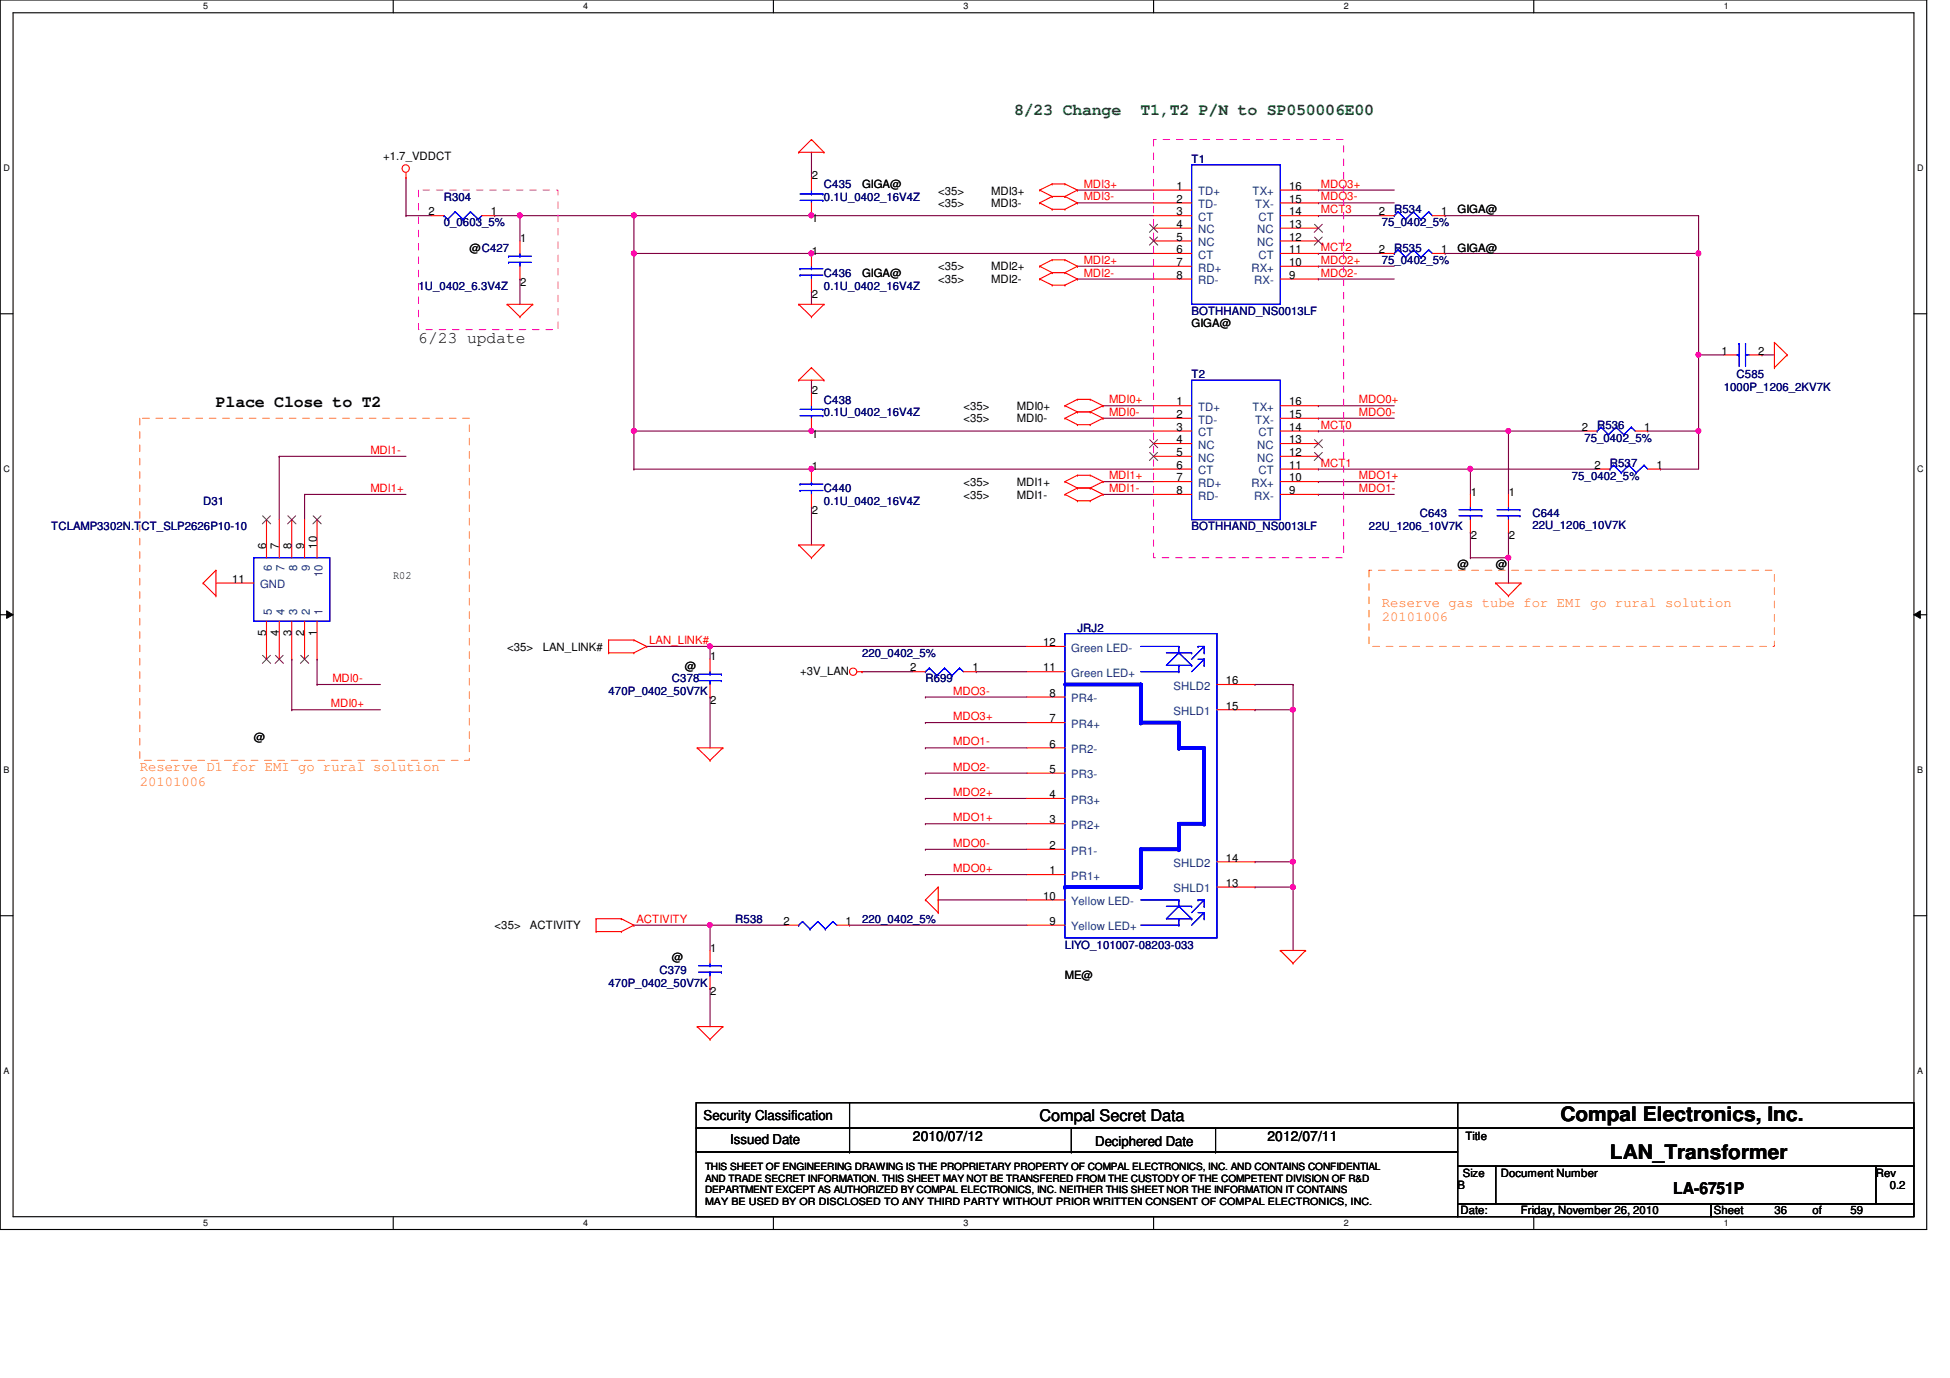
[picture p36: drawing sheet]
<svg xmlns="http://www.w3.org/2000/svg" width="297mm" height="210mm" viewBox="0 0 297 210" stroke-linecap="round" stroke-linejoin="round" font-family="sans-serif">
<defs><g id="words">
<g font-size="3">
<text x="237.7" y="170.8">Compal Electronics, Inc.</text>
<text x="245.2" y="176.6">LAN_Transformer</text>
</g>
<g font-size="2.5" fill="#008000">
<text x="154.5" y="17.5">8/23 Change</text>
<text x="173.7" y="17.5">T1,T2 P/N to SP050006E00</text>
</g>
<g font-size="2.5">
<text x="63.8" y="52.2">6/23 update</text>
<text x="32.9" y="61.9">Place Close to T2</text>
<text x="158.4" y="170.8">Compal Secret Data</text>
<text x="254.9" y="181.9">LA-6751P</text>
</g>
<g font-size="2.1" fill="#ff8000">
<text x="210.5" y="92.4">Reserve gas tube for EMI go rural solution</text>
<text x="210.5" y="94.7">20101006</text>
<text x="21.3" y="117.5">Reserve D1 for EMI go rural solution</text>
<text x="21.3" y="119.7">20101006</text>
</g>
<g font-size="2.1">
<text x="107.2" y="170.6">Security Classification</text>
<text x="139.1" y="173.8">2010/07/12</text>
<text x="193.1" y="173.8">2012/07/11</text>
<text x="111.2" y="174.3">Issued Date</text>
<text x="166.8" y="174.5">Deciphered Date</text>
</g>
<g font-size="1.7">
<text x="58.4" y="24.4">+1.7_VDDCT</text>
<text x="123.7" y="27.2">2</text>
<text x="131.3" y="28.7">GIGA@</text>
<text x="142.9" y="29.6">&lt;35&gt;</text>
<text x="151" y="29.6">MDI3+</text>
<text x="179.2" y="28.9">1</text>
<text x="196.4" y="28.9">16</text>
<text x="65.3" y="32.8">2</text>
<text x="74.8" y="32.8">1</text>
<text x="123.7" y="33.9">1</text>
<text x="142.9" y="31.5">&lt;35&gt;</text>
<text x="151" y="31.5">MDI3-</text>
<text x="179.2" y="30.9">2</text>
<text x="179.2" y="32.8">3</text>
<text x="179.2" y="34.7">4</text>
<text x="196.4" y="32.8">14</text>
<text x="196.4" y="30.9">15</text>
<text x="196.4" y="34.7">13</text>
<text x="210.1" y="32.8">2</text>
<text x="219.5" y="32.8">1</text>
<text x="222" y="32.5">GIGA@</text>
<text x="71.5" y="38.3">@C427</text>
<text x="79.2" y="36.9">1</text>
<text x="123.7" y="38.8">1</text>
<text x="142.9" y="41.2">&lt;35&gt;</text>
<text x="151" y="41.2">MDI2+</text>
<text x="179.2" y="38.6">6</text>
<text x="179.2" y="40.5">7</text>
<text x="179.2" y="36.7">5</text>
<text x="196.4" y="40.5">10</text>
<text x="196.4" y="38.6">11</text>
<text x="196.4" y="36.7">12</text>
<text x="210.1" y="38.6">2</text>
<text x="219.5" y="38.6">1</text>
<text x="222" y="38.3">GIGA@</text>
<text x="79.2" y="43.5">2</text>
<text x="123.7" y="45.5">2</text>
<text x="131.3" y="42.2">GIGA@</text>
<text x="142.9" y="43.1">&lt;35&gt;</text>
<text x="151" y="43.1">MDI2-</text>
<text x="179.2" y="42.5">8</text>
<text x="196.4" y="42.5">9</text>
<text x="181.5" y="49.9">GIGA@</text>
<text x="262.2" y="54">1</text>
<text x="267.8" y="54">2</text>
<text x="123.7" y="60.1">2</text>
<text x="146.8" y="62.4">&lt;35&gt;</text>
<text x="146.8" y="64.3">&lt;35&gt;</text>
<text x="154.9" y="62.4">MDI0+</text>
<text x="154.9" y="64.3">MDI0-</text>
<text x="179.2" y="61.8">1</text>
<text x="179.2" y="63.7">2</text>
<text x="179.2" y="65.6">3</text>
<text x="196.4" y="65.6">14</text>
<text x="196.4" y="63.7">15</text>
<text x="196.4" y="61.8">16</text>
<text x="241" y="65.6">2</text>
<text x="250.4" y="65.6">1</text>
<text x="123.7" y="66.7">1</text>
<text x="123.7" y="71.6">1</text>
<text x="179.2" y="71.4">6</text>
<text x="179.2" y="67.5">4</text>
<text x="179.2" y="69.5">5</text>
<text x="196.4" y="71.4">11</text>
<text x="196.4" y="67.5">13</text>
<text x="196.4" y="69.5">12</text>
<text x="242.9" y="71.4">2</text>
<text x="252.3" y="71.4">1</text>
<text x="146.8" y="74">&lt;35&gt;</text>
<text x="146.8" y="75.9">&lt;35&gt;</text>
<text x="154.9" y="74">MDI1+</text>
<text x="154.9" y="75.9">MDI1-</text>
<text x="179.2" y="73.3">7</text>
<text x="179.2" y="75.3">8</text>
<text x="196.4" y="75.3">9</text>
<text x="196.4" y="73.3">10</text>
<text x="224" y="75.5">1</text>
<text x="229.8" y="75.5">1</text>
<text x="40.6" y="83.6" transform="rotate(-90 40.6 83.6)">6</text>
<text x="42.5" y="83.6" transform="rotate(-90 42.5 83.6)">7</text>
<text x="44.4" y="83.6" transform="rotate(-90 44.4 83.6)">8</text>
<text x="46.4" y="83.6" transform="rotate(-90 46.4 83.6)">9</text>
<text x="48.3" y="83.6" transform="rotate(-90 48.3 83.6)">10</text>
<text x="123.7" y="78.3">2</text>
<text x="224" y="82.1">2</text>
<text x="229.8" y="82.1">2</text>
<text x="35.3" y="88.8">11</text>
<text x="59.9" y="88.3">R02</text>
<text x="222" y="86.6">@</text>
<text x="227.8" y="86.6">@</text>
<text x="40.6" y="96.9" transform="rotate(-90 40.6 96.9)">5</text>
<text x="42.5" y="96.9" transform="rotate(-90 42.5 96.9)">4</text>
<text x="44.4" y="96.9" transform="rotate(-90 44.4 96.9)">3</text>
<text x="46.4" y="96.9" transform="rotate(-90 46.4 96.9)">2</text>
<text x="48.3" y="96.9" transform="rotate(-90 48.3 96.9)">1</text>
<text x="77.3" y="99.1">&lt;35&gt;</text>
<text x="82.7" y="99.1">LAN_LINK#</text>
<text x="108.2" y="100.6">1</text>
<text x="158.9" y="98.4">12</text>
<text x="104.3" y="102">@</text>
<text x="108.2" y="107.2">2</text>
<text x="121.9" y="102.8">+3V_LAN</text>
<text x="138.6" y="102.3">2</text>
<text x="148.1" y="102.3">1</text>
<text x="158.9" y="102.3">11</text>
<text x="159.9" y="106.1">8</text>
<text x="186.7" y="104.2">16</text>
<text x="38.6" y="112.8">@</text>
<text x="159.9" y="113.9">6</text>
<text x="159.9" y="110">7</text>
<text x="186.7" y="108.1">15</text>
<text x="159.9" y="117.7">5</text>
<text x="159.9" y="125.4">3</text>
<text x="159.9" y="121.6">4</text>
<text x="159.9" y="129.3">2</text>
<text x="186.7" y="131.2">14</text>
<text x="158.9" y="137">10</text>
<text x="159.9" y="133.2">1</text>
<text x="186.7" y="135.1">13</text>
<text x="75.3" y="141.6">&lt;35&gt;</text>
<text x="80.7" y="141.6">ACTIVITY</text>
<text x="119.3" y="140.9">2</text>
<text x="128.8" y="140.9">1</text>
<text x="159.9" y="140.9">9</text>
<text x="102.4" y="146.4">@</text>
<text x="108.2" y="145">1</text>
<text x="162.2" y="149.1">ME@</text>
<text x="108.2" y="151.6">2</text>
<text x="223.2" y="173.6">Title</text>
<text x="222.8" y="179.2">Size</text>
<text x="228.6" y="179.2">Document Number</text>
<text x="285.7" y="179.2">Rev</text>
<text x="222" y="181.1">B</text>
<text x="222.5" y="185">Date:</text>
<text x="231.7" y="185">Friday, November 26, 2010</text>
<text x="261.1" y="185">Sheet</text>
<text x="270.3" y="185">36</text>
<text x="276.1" y="185">of</text>
<text x="281.9" y="185">59</text>
<text x="287.9" y="181.1">0.2</text>
</g>
<g font-size="1.7" fill="#000080">
<text x="125.5" y="28.7">C435</text>
<text x="181.5" y="24.8">T1</text>
<text x="67.6" y="30.6">R304</text>
<text x="67.6" y="34.5">0_0603_5%</text>
<text x="125.5" y="30.6">0.1U_0402_16V4Z</text>
<text x="210.5" y="34.5">75_0402_5%</text>
<text x="212.4" y="32.5">R534</text>
<text x="210.5" y="40.2">75_0402_5%</text>
<text x="212.4" y="38.3">R535</text>
<text x="63.8" y="44.1">1U_0402_6.3V4Z</text>
<text x="125.5" y="42.2">C436</text>
<text x="125.5" y="44.1">0.1U_0402_16V4Z</text>
<text x="181.5" y="48">BOTHHAND_NS0013LF</text>
<text x="181.5" y="57.6">T2</text>
<text x="262.6" y="59.5">1000P_1206_2KV7K</text>
<text x="264.5" y="57.6">C585</text>
<text x="125.5" y="61.5">C438</text>
<text x="125.5" y="63.4">0.1U_0402_16V4Z</text>
<text x="243.3" y="65.3">R536</text>
<text x="241.3" y="67.3">75_0402_5%</text>
<text x="245.2" y="71.1">R537</text>
<text x="30.9" y="76.9">D31</text>
<text x="125.5" y="75">C440</text>
<text x="125.5" y="76.9">0.1U_0402_16V4Z</text>
<text x="239.4" y="73.1">75_0402_5%</text>
<text x="7.8" y="80.8">TCLAMP3302N.TCT_SLP2626P10-10</text>
<text x="181.5" y="80.8">BOTHHAND_NS0013LF</text>
<text x="208.5" y="80.8">22U_1206_10V7K</text>
<text x="216.3" y="78.8">C643</text>
<text x="233.4" y="78.8">C644</text>
<text x="233.4" y="80.6">22U_1206_10V7K</text>
<text x="131.3" y="100.1">220_0402_5%</text>
<text x="164.1" y="96.2">JRJ2</text>
<text x="92.7" y="105.9">470P_0402_50V7K</text>
<text x="102.4" y="103.9">C378</text>
<text x="141" y="103.9">R699</text>
<text x="112" y="140.6">R538</text>
<text x="131.3" y="140.6">220_0402_5%</text>
<text x="100.5" y="148.3">C379</text>
<text x="162.2" y="144.5">LIYO_101007-08203-033</text>
<text x="92.7" y="150.3">470P_0402_50V7K</text>
</g>
<g font-size="1.7" fill="#f00">
<text x="165.1" y="28.6">MDI3+</text>
<text x="201.2" y="28.6">MDO3+</text>
<text x="165.1" y="30.5">MDI3-</text>
<text x="201.2" y="32.5">MCT3</text>
<text x="201.2" y="30.5">MDO3-</text>
<text x="165.1" y="40.2">MDI2+</text>
<text x="201.2" y="38.2">MCT2</text>
<text x="201.2" y="40.2">MDO2+</text>
<text x="165.1" y="42.1">MDI2-</text>
<text x="201.2" y="42.1">MDO2-</text>
<text x="168.9" y="61.4">MDI0+</text>
<text x="168.9" y="63.3">MDI0-</text>
<text x="201.2" y="65.3">MCT0</text>
<text x="207" y="61.4">MDO0+</text>
<text x="207" y="63.3">MDO0-</text>
<text x="56.4" y="69.1">MDI1-</text>
<text x="201.2" y="71.1">MCT1</text>
<text x="56.4" y="74.9">MDI1+</text>
<text x="168.9" y="74.9">MDI1-</text>
<text x="168.9" y="73">MDI1+</text>
<text x="207" y="74.9">MDO1-</text>
<text x="207" y="73">MDO1+</text>
<text x="98.9" y="98.1">LAN_LINK#</text>
<text x="50.4" y="107.7">MDI0+</text>
<text x="50.6" y="103.9">MDI0-</text>
<text x="145.2" y="105.8">MDO3-</text>
<text x="145.2" y="113.5">MDO1-</text>
<text x="145.2" y="109.7">MDO3+</text>
<text x="145.2" y="117.4">MDO2-</text>
<text x="145.2" y="121.2">MDO2+</text>
<text x="145.2" y="125.1">MDO1+</text>
<text x="145.2" y="129">MDO0-</text>
<text x="145.2" y="132.8">MDO0+</text>
<text x="96.9" y="140.5">ACTIVITY</text>
</g>
<g font-size="1.7" fill="#004080">
<text x="182.5" y="29.8">TD+</text>
<text x="190.8" y="29.8">TX+</text>
<text x="182.5" y="31.7">TD-</text>
<text x="182.5" y="33.7">CT</text>
<text x="182.5" y="35.6">NC</text>
<text x="191.2" y="31.7">TX-</text>
<text x="191.5" y="35.6">NC</text>
<text x="191.7" y="33.7">CT</text>
<text x="182.5" y="39.4">CT</text>
<text x="182.5" y="41.4">RD+</text>
<text x="182.5" y="37.5">NC</text>
<text x="190.6" y="41.4">RX+</text>
<text x="191.5" y="37.5">NC</text>
<text x="191.7" y="39.4">CT</text>
<text x="182.5" y="43.3">RD-</text>
<text x="191" y="43.3">RX-</text>
<text x="182.5" y="62.6">TD+</text>
<text x="182.5" y="64.5">TD-</text>
<text x="190.8" y="62.6">TX+</text>
<text x="191.2" y="64.5">TX-</text>
<text x="182.5" y="66.5">CT</text>
<text x="182.5" y="68.4">NC</text>
<text x="182.5" y="70.3">NC</text>
<text x="191.5" y="68.4">NC</text>
<text x="191.5" y="70.3">NC</text>
<text x="191.7" y="66.5">CT</text>
<text x="182.5" y="72.3">CT</text>
<text x="182.5" y="74.2">RD+</text>
<text x="182.5" y="76.1">RD-</text>
<text x="190.6" y="74.2">RX+</text>
<text x="191" y="76.1">RX-</text>
<text x="191.7" y="72.3">CT</text>
<text x="39.6" y="89.6">GND</text>
<text x="41.4" y="86.9" transform="rotate(-90 41.4 86.9)">6</text>
<text x="43.3" y="86.9" transform="rotate(-90 43.3 86.9)">7</text>
<text x="45.3" y="86.9" transform="rotate(-90 45.3 86.9)">8</text>
<text x="47.2" y="86.9" transform="rotate(-90 47.2 86.9)">9</text>
<text x="49.1" y="87.9" transform="rotate(-90 49.1 87.9)">10</text>
<text x="41.4" y="93.6" transform="rotate(-90 41.4 93.6)">5</text>
<text x="43.3" y="93.6" transform="rotate(-90 43.3 93.6)">4</text>
<text x="45.3" y="93.6" transform="rotate(-90 45.3 93.6)">3</text>
<text x="47.2" y="93.6" transform="rotate(-90 47.2 93.6)">2</text>
<text x="49.1" y="93.6" transform="rotate(-90 49.1 93.6)">1</text>
<text x="163.2" y="99.3">Green LED-</text>
<text x="163.2" y="107">PR4-</text>
<text x="163.2" y="103.1">Green LED+</text>
<text x="178.8" y="105.1">SHLD2</text>
<text x="163.2" y="110.9">PR4+</text>
<text x="178.8" y="108.9">SHLD1</text>
<text x="163.2" y="118.6">PR3-</text>
<text x="163.2" y="114.7">PR2-</text>
<text x="163.2" y="122.4">PR3+</text>
<text x="163.2" y="130.2">PR1-</text>
<text x="163.2" y="126.3">PR2+</text>
<text x="163.2" y="134">PR1+</text>
<text x="163.2" y="137.9">Yellow LED-</text>
<text x="178.8" y="135.9">SHLD1</text>
<text x="178.8" y="132.1">SHLD2</text>
<text x="163.2" y="141.7">Yellow LED+</text>
</g>
<g font-size="1.5">
<text x="107.4" y="178.2">THIS SHEET OF ENGINEERING DRAWING IS THE PROPRIETARY PROPERTY OF COMPAL ELECTRONICS, INC. AND CONTAINS CONFIDENTIAL</text>
<text x="107.4" y="180">AND TRADE SECRET INFORMATION. THIS SHEET MAY NOT BE TRANSFERED FROM THE CUSTODY OF THE COMPETENT DIVISION OF R&amp;D</text>
<text x="107.4" y="181.8">DEPARTMENT EXCEPT AS AUTHORIZED BY COMPAL ELECTRONICS, INC. NEITHER THIS SHEET NOR THE INFORMATION IT CONTAINS</text>
<text x="107.4" y="183.6">MAY BE USED BY OR DISCLOSED TO ANY THIRD PARTY WITHOUT PRIOR WRITTEN CONSENT OF COMPAL ELECTRONICS, INC.</text>
</g>
<g font-size="1.4">
<text x="30.9" y="1.4">5</text>
<text x="88.9" y="1.4">4</text>
<text x="146.8" y="1.4">3</text>
<text x="204.7" y="1.4">2</text>
<text x="262.6" y="1.4">1</text>
<text x=".5" y="26.1">D</text>
<text x="292.1" y="26.1">D</text>
<text x=".5" y="71.9">C</text>
<text x="292.1" y="71.9">C</text>
<text x=".5" y="117.8">B</text>
<text x="292.1" y="117.8">B</text>
<text x=".5" y="163.6">A</text>
<text x="292.1" y="163.6">A</text>
<text x="30.9" y="186.8">5</text>
<text x="88.9" y="186.8">4</text>
<text x="146.8" y="186.8">3</text>
<text x="204.7" y="186.8">2</text>
<text x="262.6" y="186.8">1</text>
</g>
</g></defs>
<path d="M0 0h293.5v187.3h-293.5zM2 1.9h289.5v183.4h-289.5z" fill="none" stroke="#000" stroke-width=".17"/>
<g fill="#fff">
<path d="M30.9 .2h.8v1.5h-.8z"/>
<path d="M30.9 185.5h.8v1.6h-.8z"/>
</g>
<path d="M59.9 0v1.9M59.9 185.3v2" fill="none" stroke="#000" stroke-width=".17"/>
<g fill="#fff">
<path d="M88.9 .2h.7v1.5h-.7z"/>
<path d="M88.9 185.5h.7v1.6h-.7z"/>
</g>
<path d="M117.8 0v1.9M117.8 185.3v2" fill="none" stroke="#000" stroke-width=".17"/>
<g fill="#fff">
<path d="M146.8 .2h.7v1.5h-.7z"/>
<path d="M146.8 185.5h.7v1.6h-.7z"/>
</g>
<path d="M175.7 0v1.9M175.7 185.3v2" fill="none" stroke="#000" stroke-width=".17"/>
<g fill="#fff">
<path d="M204.7 .2h.7v1.5h-.7z"/>
<path d="M204.7 185.5h.7v1.6h-.7z"/>
</g>
<path d="M233.6 0v1.9M233.6 185.3v2" fill="none" stroke="#000" stroke-width=".17"/>
<g fill="#fff">
<path d="M262.6 .2h.8v1.5h-.8z"/>
<path d="M262.6 185.5h.8v1.6h-.8z"/>
<path d="M.5 24.8h1v1.6h-1z"/>
<path d="M292.1 24.8h.9v1.6h-.9z"/>
<path d="M.5 70.7h1v1.5h-1z"/>
<path d="M292.1 70.7h.9v1.5h-.9z"/>
</g>
<path d="M0 47.8h2M291.5 47.8h2" fill="none" stroke="#000" stroke-width=".17"/>
<g fill="#fff">
<path d="M.5 116.5h.9v1.6h-.9z"/>
<path d="M292.1 116.5h.8v1.6h-.8z"/>
</g>
<path d="M0 93.6h2M291.5 93.6h2" fill="none" stroke="#000" stroke-width=".17"/>
<path d="M1 93l1 .6-1 .6zM291.5 93.6l1-.6v1.2z" fill="#000"/>
<path d="M1 93l1 .6-1 .6zM291.5 93.6l1-.6v1.2z" fill="none" stroke="#000" stroke-width=".15"/>
<g fill="#fff">
<path d="M.5 162.4h.9v1.5h-.9z"/>
<path d="M292.1 162.4h.8v1.5h-.8z"/>
</g>
<path d="M0 139.5h2M291.5 139.5h2" fill="none" stroke="#000" stroke-width=".17"/>
<path d="M191.2 108.1h.1M191.2 108.1h5.8M197 104.3h.1M197 108.1h.1M197 104.3v27h-5.8M191.2 131.3h.1" fill="none" stroke="#800040" stroke-width=".17"/>
<circle cx="196.9" cy="108.1" r=".37" fill="#f0f"/>
<circle cx="196.9" cy="108.1" r=".37" fill="none" stroke="#f0f" stroke-width=".17"/>
<path d="M191.2 104.3h.1M191.2 104.3h5.8M191.2 135.1h.1M197 131.3h.1M197 131.3v3.8h-5.8" fill="none" stroke="#800040" stroke-width=".17"/>
<circle cx="196.9" cy="131.2" r=".37" fill="#f0f"/>
<circle cx="196.9" cy="131.2" r=".37" fill="none" stroke="#f0f" stroke-width=".17"/>
<path d="M197 135.1h.1M197 135.1v9.7" fill="none" stroke="#800040" stroke-width=".17"/>
<circle cx="196.9" cy="135.1" r=".38" fill="#f0f"/>
<circle cx="196.9" cy="135.1" r=".38" fill="none" stroke="#f0f" stroke-width=".17"/>
<g fill="none" stroke="#800040" stroke-width=".17">
<path d="M123.6 32.9h.1M123.6 32.9h52.1M164.1 29h.1M164.1 30.9h.1M164.1 29h11.6M164.1 30.9h11.6M141 113.9h.1M141 117.8h.1M141 110.1h.1M141 106.2h.1M141 113.9h15.4M141 117.8h15.4"/>
<path d="M141 110.1h15.4M141 106.2h15.4M141 121.6h.1M141 129.4h.1M141 125.5h.1M141 133.2h.1M141 121.6h15.4M141 129.4h15.4M141 125.5h15.4M141 133.2h15.4"/>
</g>
<circle cx="123.6" cy="32.8" r=".38" fill="#f0f"/>
<circle cx="123.6" cy="32.8" r=".38" fill="none" stroke="#f0f" stroke-width=".17"/>
<path d="M123.6 38.6h.1M123.6 38.6h52.1M164.1 40.6h.1M164.1 40.6h11.6" fill="none" stroke="#800040" stroke-width=".17"/>
<circle cx="123.6" cy="38.6" r=".38" fill="#f0f"/>
<circle cx="123.6" cy="38.6" r=".38" fill="none" stroke="#f0f" stroke-width=".17"/>
<path d="M96.6 32.9h.1M96.6 32.9h27M164.1 42.5h.1M164.1 42.5h11.6" fill="none" stroke="#800040" stroke-width=".17"/>
<circle cx="96.6" cy="32.8" r=".38" fill="#f0f"/>
<circle cx="96.6" cy="32.8" r=".38" fill="none" stroke="#f0f" stroke-width=".17"/>
<g fill="none" stroke="#800040" stroke-width=".17">
<path d="M96.6 38.6h.1M96.6 38.6h27M123.6 23.2h.1M123.6 23.2v3.9M200.8 32.9h.1M200.8 38.6h.1M200.8 29h.1M200.8 30.9h.1M200.8 38.6h9.7M200.8 32.9h9.7M200.8 29h11.6M200.8 30.9h11.6"/>
<path d="M123.6 44.4h.1M123.6 44.4v2M200.8 40.6h.1M200.8 42.5h.1M200.8 40.6h11.6M200.8 42.5h11.6M224 71.5h.1M224 71.5h19.3"/>
</g>
<circle cx="223.9" cy="71.4" r=".38" fill="#f0f"/>
<circle cx="223.9" cy="71.4" r=".38" fill="none" stroke="#f0f" stroke-width=".17"/>
<path d="M229.8 65.7h.1M229.8 65.7h11.5" fill="none" stroke="#800040" stroke-width=".17"/>
<circle cx="229.8" cy="65.6" r=".37" fill="#f0f"/>
<circle cx="229.8" cy="65.6" r=".37" fill="none" stroke="#f0f" stroke-width=".17"/>
<path d="M220.1 32.9h.1M220.1 38.6h.1M220.1 32.9h38.6M258.7 32.9h.1M258.7 32.9v5.7h-38.6M258.7 54.1h.1M258.7 54.1v11.6M268.4 54.1h.1M268.4 54.1h1.9" fill="none" stroke="#800040" stroke-width=".17"/>
<circle cx="258.7" cy="65.6" r=".37" fill="#f0f"/>
<circle cx="258.7" cy="65.6" r=".37" fill="none" stroke="#f0f" stroke-width=".17"/>
<circle cx="258.7" cy="54" r=".37" fill="#f0f"/>
<circle cx="258.7" cy="54" r=".37" fill="none" stroke="#f0f" stroke-width=".17"/>
<path d="M123.6 57.9h.1M123.6 57.9v2M96.6 71.5h.1M96.6 65.7h.1M96.6 65.7h27M96.6 71.5h79.1M123.6 71.5h.1M251 65.7h.1M251 65.7h7.7M252.9 71.5h.1M258.7 65.7h.1M258.7 65.7v5.8h-5.8" fill="none" stroke="#800040" stroke-width=".17"/>
<circle cx="123.6" cy="71.4" r=".38" fill="#f0f"/>
<circle cx="123.6" cy="71.4" r=".38" fill="none" stroke="#f0f" stroke-width=".17"/>
<path d="M123.6 65.7h.1M123.6 65.7h52.1" fill="none" stroke="#800040" stroke-width=".17"/>
<circle cx="123.6" cy="65.6" r=".37" fill="#f0f"/>
<circle cx="123.6" cy="65.6" r=".37" fill="none" stroke="#f0f" stroke-width=".17"/>
<path d="M96.6 38.6h.1M96.6 38.6v27.1M123.6 77.2h.1M123.6 77.2v5.8" fill="none" stroke="#800040" stroke-width=".17"/>
<circle cx="96.6" cy="65.6" r=".37" fill="#f0f"/>
<circle cx="96.6" cy="65.6" r=".37" fill="none" stroke="#f0f" stroke-width=".17"/>
<circle cx="96.6" cy="38.6" r=".38" fill="#f0f"/>
<circle cx="96.6" cy="38.6" r=".38" fill="none" stroke="#f0f" stroke-width=".17"/>
<g fill="none" stroke="#800040" stroke-width=".17">
<path d="M61.8 27.1h.1M61.8 32.9h.1M61.8 27.1v5.8M61.8 32.9h3.9M75.3 32.9h.1M75.3 32.9h21.3M79.2 32.9h.1M79.2 32.9v3.8M96.6 32.9h.1M96.6 32.9v5.7M79.2 42.5h.1M79.2 42.5v3.9"/>
<path d="M96.6 65.7h.1M96.6 65.7v5.8"/>
</g>
<circle cx="79.2" cy="32.8" r=".38" fill="#f0f"/>
<circle cx="79.2" cy="32.8" r=".38" fill="none" stroke="#f0f" stroke-width=".17"/>
<path d="M258.7 38.6h.1M258.7 38.6v15.5M258.7 54.1h.1M258.7 54.1h3.9" fill="none" stroke="#800040" stroke-width=".17"/>
<circle cx="258.7" cy="38.6" r=".38" fill="#f0f"/>
<circle cx="258.7" cy="38.6" r=".38" fill="none" stroke="#f0f" stroke-width=".17"/>
<g fill="none" stroke="#800040" stroke-width=".17">
<path d="M168 61.8h.1M168 63.7h.1M168 75.3h.1M168 73.4h.1M168 61.8h7.7M168 63.7h7.7M168 75.3h7.7M168 73.4h7.7M200.8 75.3h.1M200.8 73.4h.1M200.8 61.8h.1M200.8 63.7h.1"/>
<path d="M200.8 61.8h11.6M200.8 63.7h11.6M200.8 75.3h11.6M200.8 73.4h11.6M108.2 98.5h.1M108.2 98.5h48.2M131.3 102.3h.1M131.3 102.3h7.8M148.7 102.3h.1M148.7 102.3h7.7"/>
</g>
<circle cx="108.1" cy="98.4" r=".37" fill="#f0f"/>
<circle cx="108.1" cy="98.4" r=".37" fill="none" stroke="#f0f" stroke-width=".17"/>
<path d="M98.5 98.5h.1M98.5 98.5h9.7M108.2 98.5h.1M108.2 98.5v1.9M108.2 106.2h.1M108.2 106.2v7.7M142.9 137.1h.1M142.9 137.1h13.5M96.6 140.9h.1M96.6 140.9h11.6M108.2 140.9h.1M108.2 140.9v3.9" fill="none" stroke="#800040" stroke-width=".17"/>
<circle cx="108.1" cy="140.9" r=".37" fill="#f0f"/>
<circle cx="108.1" cy="140.9" r=".37" fill="none" stroke="#f0f" stroke-width=".17"/>
<g fill="none" stroke="#800040" stroke-width=".17">
<path d="M42.5 69.5h.1M42.5 69.5v9.7M42.5 69.5h19.3M46.4 75.3h.1M46.4 75.3v3.9M46.4 75.3h15.4M224 71.5h.1M224 71.5v3.8M224 81.1h.1M224 85h.1M224 81.1v3.9M224 85h5.8"/>
<path d="M229.8 81.1h.1M229.8 85h.1M229.8 81.1v7.7M108.2 150.6h.1M108.2 140.9h.1M108.2 150.6v5.8M108.2 140.9h11.6M129.4 140.9h.1M129.4 140.9h27"/>
</g>
<circle cx="229.8" cy="84.9" r=".37" fill="#f0f"/>
<circle cx="229.8" cy="84.9" r=".37" fill="none" stroke="#f0f" stroke-width=".17"/>
<g fill="none" stroke="#800040" stroke-width=".17">
<path d="M200.8 71.5h.1M200.8 65.7h.1M200.8 71.5h23.2M200.8 65.7h29M229.8 65.7h.1M229.8 65.7v9.6M44.4 100.4h.1M44.4 108.1h.1M44.4 100.4v7.7M44.4 108.1h13.6M48.3 100.4h.1M48.3 104.3h.1"/>
<path d="M48.3 100.4v3.9M48.3 104.3h9.7"/>
</g>
<g fill="none" stroke="#f00" stroke-width=".17">
<path d="M61.8 27.1h.1M61.8 26.3v.8M65.7 32.9h1.9M73.4 32.9h1.9M121.7 23.2h.1M121.7 23.2h3.8M123.6 21.3h.1M123.6 21.3l1.9 1.9M123.6 21.3l-1.9 1.9M125.5 23.2h.1M158.4 29h.1M158.4 30.9h.1"/>
<path d="M158.4 29l1.9 .9M158.4 30.9l1.9 1M160.3 29.9h.1M160.3 28h.1M160.3 31.9h.1M160.3 39.6h.1M160.3 29.9h1.9M160.3 28h1.9M160.3 28l-1.9 1M160.3 31.9h1.9M160.3 29.9l-1.9 1M160.3 39.6h1.9"/>
<path d="M160.3 39.6l-1.9 1M162.2 29.9h.1M162.2 28h.1M162.2 31.9h.1M162.2 39.6h.1M162.2 28l1.9 1M162.2 29.9l1.9 1M162.2 39.6l1.9 1M164.1 29h.1M164.1 30.9h.1M164.1 29l-1.9 .9M164.1 30.9l-1.9 1"/>
<path d="M175.7 29h5.8M175.7 30.9h5.8M175.7 32.9h5.8M175.7 38.6h5.8M175.7 34.8h5.8M175.7 36.7h5.8M195 29h5.8M195 30.9h5.8M195 32.9h5.8M195 38.6h5.8M195 34.8h5.8M195 36.7h5.8"/>
<path d="M77.3 46.4h.1M77.3 46.4h3.8M77.3 46.4l1.9 1.9M79.2 48.3h.1M81.1 46.4h.1M81.1 46.4l-1.9 1.9M121.7 46.4h.1M121.7 57.9h.1M121.7 46.4h3.8M121.7 46.4l1.9 1.9M121.7 57.9h3.8M123.6 48.3h.1"/>
<path d="M123.6 56h.1M123.6 56l1.9 1.9M123.6 56l-1.9 1.9M125.5 46.4h.1M125.5 57.9h.1M125.5 46.4l-1.9 1.9M158.4 40.6h.1M158.4 42.5h.1M158.4 40.6l1.9 .9M158.4 42.5l1.9 .9M160.3 41.5h.1M160.3 43.4h.1"/>
<path d="M160.3 41.5h1.9M160.3 43.4h1.9M160.3 41.5l-1.9 1M162.2 41.5h.1M162.2 43.4h.1M162.2 41.5l1.9 1M164.1 40.6h.1M164.1 42.5h.1M164.1 40.6l-1.9 .9M164.1 42.5l-1.9 .9M175.7 40.6h5.8M175.7 42.5h5.8"/>
<path d="M195 40.6h5.8M195 42.5h5.8M262.6 54.1h1.9M266.4 54.1h2M270.3 56h.1M270.3 52.2h.1M270.3 52.2v3.8M270.3 52.2l1.9 1.9M272.2 54.1h.1M272.2 54.1l-1.9 1.9M162.2 61.8h.1M162.2 63.7h.1"/>
<path d="M162.2 73.4h.1M162.2 75.3h.1M162.2 61.8l1.9 .9M162.2 63.7l1.9 1M162.2 73.4l1.9 .9M162.2 75.3l1.9 1M164.1 62.7h.1M164.1 60.8h.1M164.1 64.7h.1M164.1 74.3h.1M164.1 72.4h.1M164.1 76.3h.1"/>
<path d="M164.1 62.7h2M164.1 60.8h2M164.1 60.8l-1.9 1M164.1 64.7h2M164.1 62.7l-1.9 1M164.1 74.3h2M164.1 72.4h2M164.1 72.4l-1.9 1M164.1 76.3h2M164.1 74.3l-1.9 1M166.1 62.7h.1M166.1 60.8h.1"/>
<path d="M166.1 64.7h.1M166.1 74.3h.1M166.1 72.4h.1M166.1 76.3h.1M166.1 60.8l1.9 1M166.1 62.7l1.9 1M166.1 72.4l1.9 1M166.1 74.3l1.9 1M168 61.8h.1M168 63.7h.1M168 73.4h.1M168 75.3h.1"/>
<path d="M168 61.8l-1.9 .9M168 63.7l-1.9 1M168 73.4l-1.9 .9M168 75.3l-1.9 1M30.9 88.8h.1M30.9 88.8l2 2M32.9 86.9h.1M32.9 90.8h.1M32.9 86.9v3.9M32.9 86.9l-2 1.9M92.7 99.4h.1M92.7 97.5h.1"/>
<path d="M92.7 97.5h3.9M92.7 99.4h3.9M92.7 97.5v1.9M96.6 97.5h.1M96.6 99.4h.1M96.6 97.5l1.9 1M98.5 98.5h.1M98.5 98.5l-1.9 .9M121.7 83h.1M121.7 83h3.8M121.7 83l1.9 2M123.6 85h.1"/>
<path d="M125.5 83h.1M125.5 83l-1.9 2M227.8 88.8h.1M227.8 88.8h3.9M227.8 88.8l2 2M229.8 90.8h.1M231.7 88.8h.1M231.7 88.8l-1.9 2M106.2 113.9h.1M106.2 113.9h3.9M106.2 113.9l2 1.9M108.2 115.8h.1"/>
<path d="M110.1 113.9h.1M110.1 113.9l-1.9 1.9M130.6 102.3h.7M131.3 102.3h.1M139.1 102.3h1.9M146.8 102.3h1.9M90.8 140h.1M90.8 140h3.9M90.8 140v1.9M94.7 140h.1M94.7 140l1.9 .9M141 137.1h.1"/>
<path d="M141 137.1l1.9 1.9M142.9 135.1h.1M142.9 139h.1M142.9 135.1v3.9M142.9 135.1l-1.9 2M90.8 141.9h.1M90.8 141.9h3.9M94.7 141.9h.1M96.6 140.9h.1M96.6 140.9l-1.9 1M106.2 156.4h.1M106.2 156.4h3.9"/>
<path d="M106.2 156.4l2 1.9M108.2 158.3h.1M108.2 144.8v1.9M108.2 148.7v1.9M110.1 156.4h.1M110.1 156.4l-1.9 1.9M119.8 140.9h1.9M127.5 140.9h1.9M195 144.8h.1M195 144.8h3.9M195 144.8l2 1.9M197 146.7h.1"/>
<path d="M198.9 144.8h.1M198.9 144.8l-1.9 1.9"/>
<circle cx="61.8" cy="25.7" r=".56"/>
<circle cx="130" cy="102.3" r=".56"/>
</g>
<g fill="none" stroke="#000" stroke-width=".17">
<path d="M106 168h116v3.8h-116zM106 171.8h116v3.7h-116zM106 175.5h116v9.8h-116zM129.4 171.8h.1M129.4 175.5h.1M129.4 168v7.5M163.2 175.5h.1M163.2 171.8v3.7M185.2 175.5h.1M185.2 171.8v3.7M222 168h69.5v3.8h-69.5zM222 171.8h69.5v5.8h-69.5z"/>
<path d="M222 177.6h5.8v5.8h-5.8zM227.8 177.6h57.9v5.8h-57.9zM285.7 177.6h5.8v5.8h-5.8zM222 183.4h38.6v1.9h-38.6zM260.6 183.4h30.9v1.9h-30.9z"/>
</g>
<path d="M63.8 29h21.2v21.2h-21.2zM175.7 21.3h29v63.7h-29z" fill="none" stroke="#f0f" stroke-width=".15" stroke-dasharray="1 1 1 1 1 1 1 1"/>
<path d="M21.3 63.7h50.2v52.1h-50.2zM208.5 86.9h61.8v11.6h-61.8z" fill="none" stroke="#ff8000" stroke-width=".15" stroke-dasharray="1 1 1 1 1 1 1 1"/>
<g fill="none" stroke="#00f" stroke-width=".17">
<path d="M67.6 32.9h.1M67.6 32.9l.6 .5M68.2 33.4h.1M69.3 32.3h.1M69.3 32.3l1.2 1.1M69.3 32.3l-1.1 1.1M70.5 33.4h.1M71.7 32.3h.1M71.7 32.3l1.2 1.1M71.7 32.3l-1.2 1.1M72.9 33.4h.1M73.4 32.9l-.5 .5"/>
<path d="M181.5 25.1h13.5v21.3h-13.5zM264.5 54.1h.4M264.9 54.1h.1M264.9 52.3h.1M264.9 52.3v3.5M265.9 52.3h.1M265.9 54.1h.1M265.9 54.1h.5M265.9 52.3v3.5M162.2 96.5h23.2v46.4h-23.2zM141 102.3h.1M141.6 101.8h.1"/>
<path d="M141.6 101.8l1.1 1.1M141.6 101.8l-.6 .5M142.7 102.9h.1M143.9 101.8h.1M143.9 101.8l1.1 1.1M143.9 101.8l-1.2 1.1M145 102.9h.1M146.2 101.8h.1M146.2 101.8l.6 .5M146.2 101.8l-1.2 1.1M106.4 148.1h3.5M106.4 147.1h3.5"/>
<path d="M108.2 147.1h.1M108.2 148.1h.1M108.2 146.7v.4M108.2 148.1v.6M109.9 148.1h.1M109.9 147.1h.1M121.7 140.9h.1M122.3 140.4h.1M122.3 140.4l1.1 1.1M122.3 140.4l-.6 .5M123.4 141.5h.1M124.6 140.4h.1"/>
<path d="M124.6 140.4l1.1 1.1M124.6 140.4l-1.2 1.1M125.7 141.5h.1M126.9 140.4h.1M126.9 140.4l.6 .5M126.9 140.4l-1.2 1.1"/>
</g>
<path d="M175.1 34.2l1.3 1.2M175.1 36.1l1.3 1.2M176.3 34.2l-1.2 1.2M176.3 36.1l-1.2 1.2M200.2 34.2l1.3 1.2M200.2 36.1l1.3 1.2M201.4 34.2l-1.2 1.2M201.4 36.1l-1.2 1.2" fill="none" stroke="#804000" stroke-width=".15"/>
<path d="M162.2 104.3h11.6" fill="none" stroke="#00f" stroke-width=".55"/>
<circle cx="173.8" cy="104.3" r=".28" fill="#00f"/>
<path d="M179.6 113.9h3.8" fill="none" stroke="#00f" stroke-width=".55"/>
<circle cx="179.6" cy="113.9" r=".28" fill="#00f"/>
<path d="M179.6 110.1v3.8" fill="none" stroke="#00f" stroke-width=".55"/>
<circle cx="179.6" cy="110.1" r=".28" fill="#00f"/>
<path d="M173.8 110.1h5.8" fill="none" stroke="#00f" stroke-width=".55"/>
<circle cx="173.8" cy="110.1" r=".28" fill="#00f"/>
<path d="M173.8 104.3v5.8" fill="none" stroke="#00f" stroke-width=".55"/>
<circle cx="173.8" cy="104.3" r=".28" fill="#00f"/>
<path d="M179.6 125.5h3.8" fill="none" stroke="#00f" stroke-width=".55"/>
<circle cx="179.6" cy="125.5" r=".28" fill="#00f"/>
<path d="M179.6 125.5v3.9" fill="none" stroke="#00f" stroke-width=".55"/>
<circle cx="179.6" cy="129.4" r=".28" fill="#00f"/>
<path d="M173.8 129.4h5.8" fill="none" stroke="#00f" stroke-width=".55"/>
<circle cx="173.8" cy="129.4" r=".28" fill="#00f"/>
<path d="M173.8 129.4v5.7" fill="none" stroke="#00f" stroke-width=".55"/>
<circle cx="173.8" cy="135.1" r=".28" fill="#00f"/>
<path d="M162.2 135.1h11.6" fill="none" stroke="#00f" stroke-width=".55"/>
<circle cx="162.2" cy="135.1" r=".28" fill="#00f"/>
<path d="M183.4 113.9v11.6" fill="none" stroke="#00f" stroke-width=".55"/>
<circle cx="183.4" cy="125.5" r=".28" fill="#00f"/>
<g fill="none" stroke="#00f" stroke-width=".17">
<path d="M162.2 96.5h23.2v46.4h-23.2zM173.8 98.5h5.8M177.7 99.4h3.8M179.6 99.4h.1M179.6 98.5h.1M179.6 98.5v.9M179.6 99.4l-1.9 1.9h3.8M179.6 99.4l1.9 1.9M181.5 99.4h.1M182.5 98.5h.1M182.5 98.5h.9M183.4 98.5h.1"/>
<path d="M183.4 99.4h.1M183.4 98.5v.9M183.4 98.5l-1.9 1.9M173.8 102.3h5.8M179.6 102.3h.1M179.6 101.3h.1M179.6 101.3v1M181.5 101.3h.1M182.5 100.4h.9M183.4 101.3h.1M183.4 100.4h.1M183.4 100.4v.9"/>
<path d="M183.4 100.4l-1.9 1.9M173.8 137.1h5.8M177.7 138h3.8M179.6 138h.1M179.6 137.1h.1M179.6 140h.1M179.6 138l-1.9 2h3.8M179.6 138l1.9 2M179.6 137.1v.9M179.6 140v.9M181.5 140h.1M181.5 138h.1"/>
<path d="M182.5 137.1h.1M182.5 137.1h.9M182.5 139h.9M183.4 137.1h.1M183.4 138h.1M183.4 139h.1M183.4 140h.1M183.4 137.1l-1.9 1.9M183.4 137.1v.9M183.4 139v1M183.4 139l-1.9 1.9M173.8 140.9h5.8"/>
<path d="M179.6 140.9h.1"/>
</g>
<path d="M162.2 104.3h11.6" fill="none" stroke="#00f" stroke-width=".55"/>
<circle cx="173.8" cy="104.3" r=".28" fill="#00f"/>
<path d="M179.6 113.9h3.8" fill="none" stroke="#00f" stroke-width=".55"/>
<circle cx="179.6" cy="113.9" r=".28" fill="#00f"/>
<path d="M179.6 110.1v3.8" fill="none" stroke="#00f" stroke-width=".55"/>
<circle cx="179.6" cy="110.1" r=".28" fill="#00f"/>
<path d="M173.8 110.1h5.8" fill="none" stroke="#00f" stroke-width=".55"/>
<circle cx="173.8" cy="110.1" r=".28" fill="#00f"/>
<path d="M173.8 104.3v5.8" fill="none" stroke="#00f" stroke-width=".55"/>
<circle cx="173.8" cy="104.3" r=".28" fill="#00f"/>
<path d="M179.6 125.5h3.8" fill="none" stroke="#00f" stroke-width=".55"/>
<circle cx="179.6" cy="125.5" r=".28" fill="#00f"/>
<path d="M179.6 125.5v3.9" fill="none" stroke="#00f" stroke-width=".55"/>
<circle cx="179.6" cy="129.4" r=".28" fill="#00f"/>
<path d="M173.8 129.4h5.8" fill="none" stroke="#00f" stroke-width=".55"/>
<circle cx="173.8" cy="129.4" r=".28" fill="#00f"/>
<path d="M173.8 129.4v5.7" fill="none" stroke="#00f" stroke-width=".55"/>
<circle cx="173.8" cy="135.1" r=".28" fill="#00f"/>
<path d="M162.2 135.1h11.6" fill="none" stroke="#00f" stroke-width=".55"/>
<circle cx="162.2" cy="135.1" r=".28" fill="#00f"/>
<path d="M183.4 113.9v11.6" fill="none" stroke="#00f" stroke-width=".55"/>
<circle cx="183.4" cy="125.5" r=".28" fill="#00f"/>
<g fill="none" stroke="#00f" stroke-width=".17">
<path d="M77.5 40h.1M77.5 39h.1M77.5 40h3.4M77.5 39h3.4M79.2 39h.1M79.2 40h.1M79.2 38.6v.4M79.2 40v.6M121.9 29.5h3.4M121.9 30.5h3.4M123.6 30.5h.1M123.6 29.5h.1"/>
<path d="M123.6 29v.5M123.6 30.5v.4M125.3 29.5h.1M125.3 30.5h.1M212.4 38.6h.1M212.4 32.9h.1M213 38.1h.1M213 32.3h.1M213 38.1l1.1 1.1M213 38.1l-.6 .5M213 32.3l1.1 1.1M213 32.3l-.6 .6"/>
<path d="M214.1 39.2h.1M214.1 33.4h.1M215.3 38.1h.1M215.3 32.3h.1M215.3 38.1l1.1 1.1M215.3 38.1l-1.2 1.1M215.3 32.3l1.1 1.1M215.3 32.3l-1.2 1.1M216.4 39.2h.1M216.4 33.4h.1M217.6 38.1h.1M217.6 32.3h.1"/>
<path d="M217.6 38.1l.6 .5M217.6 38.1l-1.2 1.1M217.6 32.3l.6 .6M217.6 32.3l-1.2 1.1M121.9 41.9h.1M121.9 40.9h.1M121.9 41.9h3.4M121.9 40.9h3.4M123.6 40.9h.1M123.6 41.9h.1M123.6 40.6v.3M123.6 41.9v.6"/>
<path d="M181.5 57.9h13.5v21.3h-13.5zM121.9 74.7h.1M121.9 73.7h.1M121.9 62.4h3.4M121.9 63.3h3.4M121.9 74.7h3.4M121.9 73.7h3.4M123.6 63.3h.1M123.6 62.4h.1M123.6 73.7h.1M123.6 74.7h.1M123.6 61.8v.6"/>
<path d="M123.6 63.3v.4M123.6 73.4v.3M123.6 74.7v.6M125.3 62.4h.1M125.3 63.3h.1M222.2 78.6h3.5M222.2 77.6h3.5M224 77.6h.1M224 78.6h.1M224 77.2v.4M224 78.6v.6M225.7 78.6h.1"/>
<path d="M225.7 77.6h.1M228 78.6h3.5M228 77.6h3.5M229.8 77.6h.1M229.8 78.6h.1M229.8 77.2v.4M229.8 78.6v.6M231.5 78.6h.1M231.5 77.6h.1M243.3 65.7h.1M243.9 65.1h.1M243.9 65.1l1.1 1.1"/>
<path d="M243.9 65.1l-.6 .6M245 66.2h.1M245.2 71.5h.1M245.8 70.9h.1M245.8 70.9l1.2 1.1M245.8 70.9l-.6 .6M246.2 65.1h.1M246.2 65.1l1.1 1.1M246.2 65.1l-1.2 1.1M247 72h.1M247.3 66.2h.1M248.1 70.9h.1"/>
<path d="M248.1 70.9l1.2 1.1M248.1 70.9l-1.1 1.1M248.5 65.1h.1M248.5 65.1l.6 .6M248.5 65.1l-1.2 1.1M249.3 72h.1M250.4 70.9h.1M250.4 70.9l.6 .6M250.4 70.9l-1.1 1.1M38.6 85h11.6v9.6h-11.6zM173.8 98.5h5.8M177.7 99.4h3.8"/>
<path d="M179.6 99.4h.1M179.6 98.5h.1M179.6 98.5v.9M179.6 99.4l-1.9 1.9h3.8M179.6 99.4l1.9 1.9M181.5 99.4h.1M182.5 98.5h.1M182.5 98.5h.9M183.4 98.5h.1M183.4 99.4h.1M183.4 98.5v.9M183.4 98.5l-1.9 1.9"/>
<path d="M106.4 103.7h3.5M106.4 102.7h3.5M108.2 102.7h.1M108.2 103.7h.1M108.2 102.3v.4M108.2 103.7v.6M109.9 103.7h.1M109.9 102.7h.1M173.8 102.3h5.8M179.6 102.3h.1M179.6 101.3h.1M179.6 101.3v1"/>
<path d="M181.5 101.3h.1M182.5 100.4h.9M183.4 101.3h.1M183.4 100.4h.1M183.4 100.4v.9M183.4 100.4l-1.9 1.9M173.8 137.1h5.8M177.7 138h3.8M179.6 138h.1M179.6 137.1h.1M179.6 140h.1M179.6 138l-1.9 2h3.8"/>
<path d="M179.6 138l1.9 2M179.6 137.1v.9M179.6 140v.9M181.5 140h.1M181.5 138h.1M182.5 137.1h.1M182.5 137.1h.9M182.5 139h.9M183.4 137.1h.1M183.4 138h.1M183.4 139h.1M183.4 140h.1"/>
<path d="M183.4 137.1l-1.9 1.9M183.4 137.1v.9M183.4 139v1M183.4 139l-1.9 1.9M173.8 140.9h5.8M179.6 140.9h.1"/>
</g>
<g fill="none" stroke="#f00" stroke-width=".17">
<path d="M79.2 36.7v1.9M123.6 27.1v1.9M123.6 30.9v2M123.6 38.6v2M210.5 38.6h1.9M210.5 32.9h1.9M218.2 38.6h1.9M218.2 32.9h1.9M79.2 40.6v1.9M123.6 42.5v1.9M123.6 59.9v1.9M40.6 79.2v5.8"/>
<path d="M42.5 79.2v5.8M44.4 79.2v5.8M46.4 79.2v5.8M48.3 79.2v5.8M123.6 63.7v2M123.6 71.5v1.9M123.6 75.3v1.9M175.7 65.7h5.8M175.7 71.5h5.8M175.7 61.8h5.8M175.7 63.7h5.8M175.7 73.4h5.8"/>
<path d="M175.7 75.3h5.8M175.7 67.6h5.8M175.7 69.5h5.8M195 65.7h5.8M195 71.5h5.8M195 61.8h5.8M195 63.7h5.8M195 73.4h5.8M195 75.3h5.8M195 67.6h5.8M195 69.5h5.8M224 75.3v1.9"/>
<path d="M224 79.2v1.9M229.8 75.3v1.9M229.8 79.2v1.9M241.3 65.7h2M243.3 71.5h1.9M249.1 65.7h1.9M251 71.5h1.9M32.9 88.8h5.7M40.6 94.6v5.8M42.5 94.6v5.8M44.4 94.6v5.8M46.4 94.6v5.8"/>
<path d="M48.3 94.6v5.8M156.4 98.5h5.8M108.2 100.4v1.9M108.2 104.3v1.9M156.4 117.8h5.8M156.4 113.9h5.8M156.4 110.1h5.8M156.4 106.2h5.8M156.4 102.3h5.8M185.4 104.3h5.8M185.4 108.1h5.8M156.4 129.4h5.8"/>
<path d="M156.4 133.2h5.8M156.4 125.5h5.8M156.4 121.6h5.8M156.4 137.1h5.8M185.4 135.1h5.8M185.4 131.3h5.8M156.4 140.9h5.8"/>
</g>
<g fill="none" stroke="#804000" stroke-width=".15">
<path d="M40 78.6l1.2 1.2M41.2 78.6l-1.2 1.2M43.9 78.6l1.2 1.2M45 78.6l-1.2 1.2M47.7 78.6l1.2 1.2M48.9 78.6l-1.2 1.2M175.1 67l1.3 1.2M175.1 68.9l1.3 1.2M176.3 67l-1.2 1.2M176.3 68.9l-1.2 1.2M200.2 67l1.3 1.2M200.2 68.9l1.3 1.2"/>
<path d="M201.4 67l-1.2 1.2M201.4 68.9l-1.2 1.2M40 99.8l1.2 1.2M41.2 99.8l-1.2 1.2M41.9 99.8l1.3 1.2M43.1 99.8l-1.2 1.2M45.8 99.8l1.2 1.2M47 99.8l-1.2 1.2"/>
</g>
<circle cx="196.9" cy="108.1" r=".37" fill="#f0f"/>
<circle cx="196.9" cy="108.1" r=".37" fill="none" stroke="#f0f" stroke-width=".17"/>
<circle cx="196.9" cy="131.2" r=".37" fill="#f0f"/>
<circle cx="196.9" cy="131.2" r=".37" fill="none" stroke="#f0f" stroke-width=".17"/>
<circle cx="196.9" cy="135.1" r=".38" fill="#f0f"/>
<circle cx="196.9" cy="135.1" r=".38" fill="none" stroke="#f0f" stroke-width=".17"/>
<circle cx="123.6" cy="32.8" r=".38" fill="#f0f"/>
<circle cx="123.6" cy="32.8" r=".38" fill="none" stroke="#f0f" stroke-width=".17"/>
<circle cx="123.6" cy="38.6" r=".38" fill="#f0f"/>
<circle cx="123.6" cy="38.6" r=".38" fill="none" stroke="#f0f" stroke-width=".17"/>
<circle cx="96.6" cy="32.8" r=".38" fill="#f0f"/>
<circle cx="96.6" cy="32.8" r=".38" fill="none" stroke="#f0f" stroke-width=".17"/>
<circle cx="223.9" cy="71.4" r=".38" fill="#f0f"/>
<circle cx="223.9" cy="71.4" r=".38" fill="none" stroke="#f0f" stroke-width=".17"/>
<circle cx="229.8" cy="65.6" r=".37" fill="#f0f"/>
<circle cx="229.8" cy="65.6" r=".37" fill="none" stroke="#f0f" stroke-width=".17"/>
<circle cx="258.7" cy="65.6" r=".37" fill="#f0f"/>
<circle cx="258.7" cy="65.6" r=".37" fill="none" stroke="#f0f" stroke-width=".17"/>
<circle cx="258.7" cy="54" r=".37" fill="#f0f"/>
<circle cx="258.7" cy="54" r=".37" fill="none" stroke="#f0f" stroke-width=".17"/>
<circle cx="123.6" cy="71.4" r=".38" fill="#f0f"/>
<circle cx="123.6" cy="71.4" r=".38" fill="none" stroke="#f0f" stroke-width=".17"/>
<circle cx="123.6" cy="65.6" r=".37" fill="#f0f"/>
<circle cx="123.6" cy="65.6" r=".37" fill="none" stroke="#f0f" stroke-width=".17"/>
<circle cx="96.6" cy="65.6" r=".37" fill="#f0f"/>
<circle cx="96.6" cy="65.6" r=".37" fill="none" stroke="#f0f" stroke-width=".17"/>
<circle cx="96.6" cy="38.6" r=".38" fill="#f0f"/>
<circle cx="96.6" cy="38.6" r=".38" fill="none" stroke="#f0f" stroke-width=".17"/>
<circle cx="79.2" cy="32.8" r=".38" fill="#f0f"/>
<circle cx="79.2" cy="32.8" r=".38" fill="none" stroke="#f0f" stroke-width=".17"/>
<circle cx="258.7" cy="38.6" r=".38" fill="#f0f"/>
<circle cx="258.7" cy="38.6" r=".38" fill="none" stroke="#f0f" stroke-width=".17"/>
<circle cx="108.1" cy="98.4" r=".37" fill="#f0f"/>
<circle cx="108.1" cy="98.4" r=".37" fill="none" stroke="#f0f" stroke-width=".17"/>
<circle cx="108.1" cy="140.9" r=".37" fill="#f0f"/>
<circle cx="108.1" cy="140.9" r=".37" fill="none" stroke="#f0f" stroke-width=".17"/>
<circle cx="229.8" cy="84.9" r=".37" fill="#f0f"/>
<circle cx="229.8" cy="84.9" r=".37" fill="none" stroke="#f0f" stroke-width=".17"/>
<use href="#words"/>
</svg>
